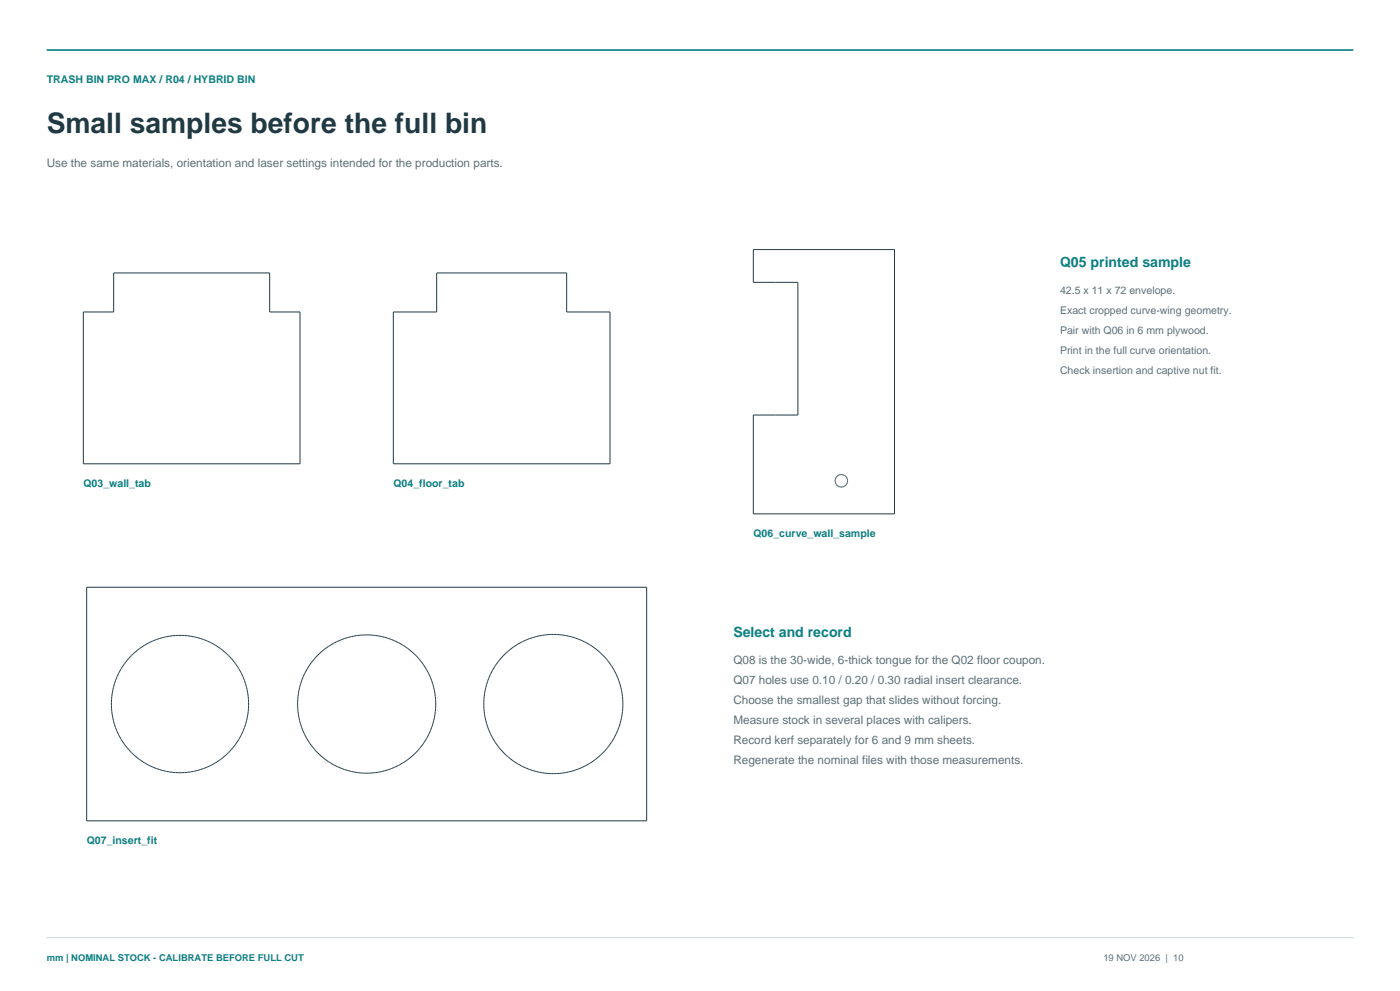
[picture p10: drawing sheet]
<svg xmlns="http://www.w3.org/2000/svg" width="420mm" height="297mm" viewBox="0 0 420 297" stroke-linecap="round" stroke-linejoin="round" font-family="sans-serif">
<defs><g id="words">
<text font-size="8.5" fill="#203943" x="14" y="40">Small samples before the full bin</text>
<g font-size="4.2" fill="#087f83">
<text x="318" y="80">Q05 printed sample</text>
<text x="220" y="191">Select and record</text>
</g>
<g font-size="3.5" fill="#5c7079">
<text x="14" y="50">Use the same materials, orientation and laser settings intended for the production parts.</text>
<text x="220" y="199">Q08 is the 30-wide, 6-thick tongue for the Q02 floor coupon.</text>
<text x="220" y="205">Q07 holes use 0.10 / 0.20 / 0.30 radial insert clearance.</text>
<text x="220" y="211">Choose the smallest gap that slides without forcing.</text>
<text x="220" y="217">Measure stock in several places with calipers.</text>
<text x="220" y="223">Record kerf separately for 6 and 9 mm sheets.</text>
<text x="220" y="229">Regenerate the nominal files with those measurements.</text>
</g>
<g font-size="3.2" fill="#087f83">
<text x="14" y="25">TRASH BIN PRO MAX / R04 / HYBRID BIN</text>
<text x="25" y="146">Q03_wall_tab</text>
<text x="118" y="146">Q04_floor_tab</text>
<text x="226" y="161">Q06_curve_wall_sample</text>
<text x="26" y="253">Q07_insert_fit</text>
</g>
<g font-size="3.2" fill="#5c7079">
<text x="318" y="88">42.5 x 11 x 72 envelope.</text>
<text x="318" y="94">Exact cropped curve-wing geometry.</text>
<text x="318" y="100">Pair with Q06 in 6 mm plywood.</text>
<text x="318" y="106">Print in the full curve orientation.</text>
<text x="318" y="112">Check insertion and captive nut fit.</text>
</g>
<text font-size="2.8" fill="#087f83" x="14" y="288">mm | NOMINAL STOCK - CALIBRATE BEFORE FULL CUT</text>
<text font-size="2.8" fill="#5c7079" x="331" y="288">19 NOV 2026 | 10</text>
</g></defs>
<path d="M14 15h392" fill="none" stroke="#087f83" stroke-width=".49"/>
<path d="M14 281h392" fill="none" stroke="#c9d8dc" stroke-width=".3"/>
<g fill="none" stroke="#203943" stroke-width=".3">
<path d="M226 74.8h42.4v79.2h-42.4v-29.6h13.4v-39.8h-13.4zM34.1 81.8h46.8v11.7h9.1v45.5h-65v-45.5h9.1zM118 93.5h13v-11.7h39v11.7h13v45.5h-65zM26 176h168v70h-168z"/>
<circle cx="252.4" cy="144.1" r="1.87"/>
<circle cx="54" cy="211" r="20.6"/>
<circle cx="110" cy="211" r="20.7"/>
<circle cx="166" cy="211" r="20.9"/>
</g>
<use href="#words"/>
</svg>
